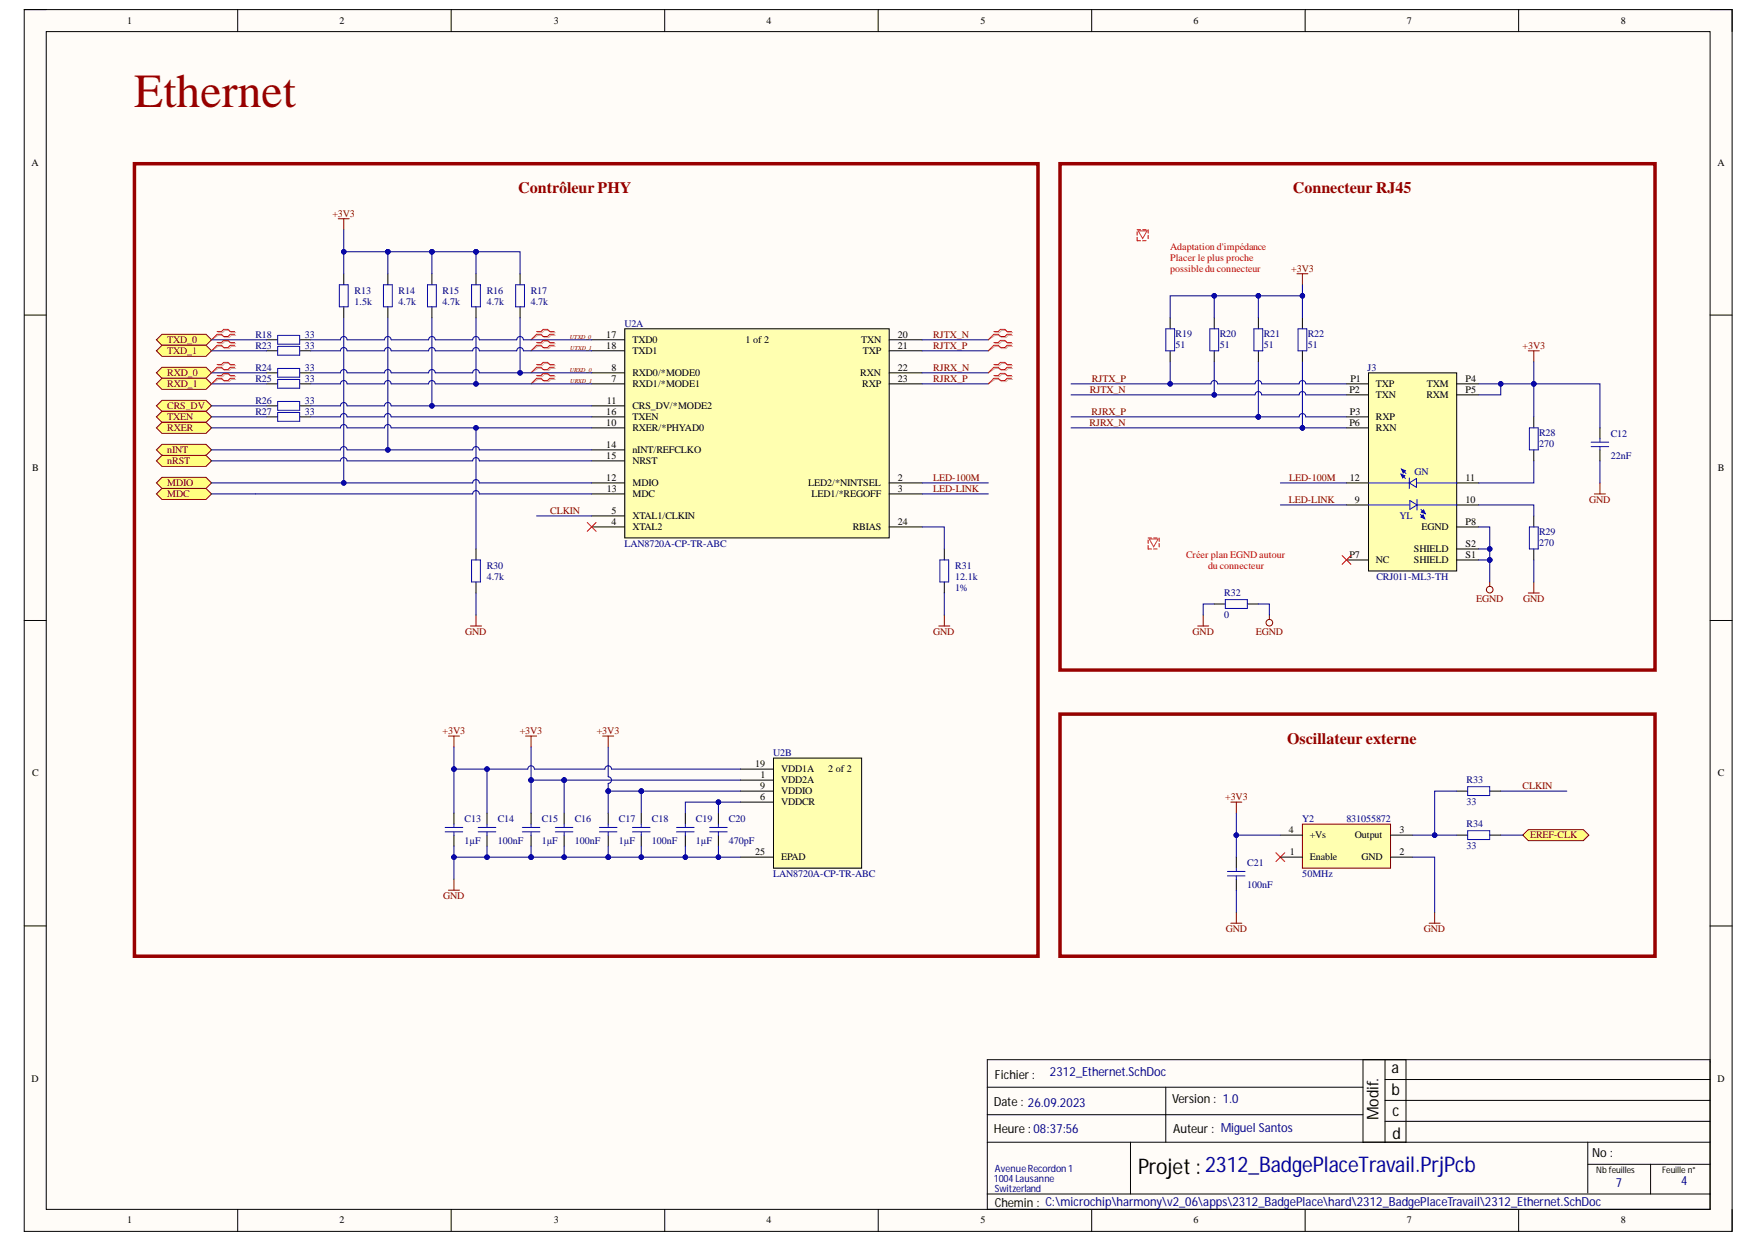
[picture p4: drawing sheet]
<svg xmlns="http://www.w3.org/2000/svg" width="297mm" height="210mm" viewBox="0 0 297 210" stroke-linecap="round" stroke-linejoin="round" font-family="sans-serif">
<defs><g id="words">
<text font-size="8" fill="#980000" x="22.7" y="18.1">Ethernet</text>
<text font-size="3.6" x="192.3" y="198.4">Projet : 2312_BadgePlaceTravail.PrjPcb</text>
<g font-size="2.7" fill="#980000">
<text x="87.6" y="32.6">Contrôleur PHY</text>
<text x="218.4" y="32.6">Connecteur RJ45</text>
<text x="217.5" y="125.7">Oscillateur externe</text>
</g>
<g font-size="2.7">
<text x="235.1" y="181.3">a</text>
<text x="235.1" y="185">b</text>
<text x="232.9" y="189.3" transform="rotate(-90 232.9 189.3)">Modif.</text>
<text x="235.3" y="188.6">c</text>
<text x="235.3" y="192.5">d</text>
</g>
<g font-size="2.1">
<text x="168.1" y="182.4">Fichier:</text>
<text x="167.9" y="186.9">Date : 26.09.2023</text>
<text x="167.9" y="191.5">Heure :08:37:56</text>
<text x="198" y="186.5">Version : 1.0</text>
<text x="198.2" y="191.5">Auteur : Miguel Santos</text>
<text x="269" y="195.6">No :</text>
<text x="168.1" y="204">Chemin : C:\microchip\harmony\v2_06\apps\2312_BadgePlace\hard\2312_BadgePlaceTravail\2312_Ethernet.SchDoc</text>
</g>
<g font-size="2.1" fill="#000080">
<text x="177.4" y="181.8">2312_Ethernet.SchDoc</text>
<text x="273" y="200.7">7</text>
<text x="284.1" y="200.2">4</text>
</g>
<g font-size="1.7">
<text x="21.5" y="4.1">1</text>
<text x="57.4" y="4.1">2</text>
<text x="93.6" y="4.1">3</text>
<text x="129.5" y="4.1">4</text>
<text x="165.6" y="4.1">5</text>
<text x="201.7" y="4.1">6</text>
<text x="237.7" y="4.1">7</text>
<text x="273.8" y="4.1">8</text>
<text x="5.3" y="28">A</text>
<text x="290.2" y="28">A</text>
<text x="102.4" y="57.1">17</text>
<text x="102.4" y="58.9">18</text>
<text x="106.8" y="58">TXD0</text>
<text x="106.8" y="59.8">TXD1</text>
<text x="126" y="58">1 of 2</text>
<text x="145.5" y="58">TXN</text>
<text x="145.8" y="59.8">TXP</text>
<text x="151.7" y="57.1">20</text>
<text x="151.7" y="58.9">21</text>
<text x="103.3" y="62.6">8</text>
<text x="103.3" y="64.5">7</text>
<text x="106.8" y="63.6">RXD0/*MODE0</text>
<text x="106.8" y="65.4">RXD1/*MODE1</text>
<text x="145.3" y="63.6">RXN</text>
<text x="145.7" y="65.4">RXP</text>
<text x="151.7" y="62.6">22</text>
<text x="151.7" y="64.5">23</text>
<text x="228.2" y="64.5">P1</text>
<text x="232.5" y="65.4">TXP</text>
<text x="241.1" y="65.4">TXM</text>
<text x="247.6" y="64.5">P4</text>
<text x="102.4" y="70.1">16</text>
<text x="102.4" y="71.9">10</text>
<text x="102.5" y="68.2">11</text>
<text x="106.8" y="71">TXEN</text>
<text x="106.8" y="69.1">CRS_DV/*MODE2</text>
<text x="228" y="66.4">P2</text>
<text x="228" y="71.9">P6</text>
<text x="228.1" y="70.1">P3</text>
<text x="232.5" y="67.3">TXN</text>
<text x="232.5" y="71">RXP</text>
<text x="241" y="67.3">RXM</text>
<text x="247.6" y="66.4">P5</text>
<text x="102.4" y="77.5">15</text>
<text x="102.4" y="75.7">14</text>
<text x="106.8" y="72.9">RXER/*PHYAD0</text>
<text x="106.8" y="76.6">nINT/REFCLKO</text>
<text x="232.5" y="72.9">RXN</text>
<text x="5.4" y="79.6">B</text>
<text x="102.4" y="81.2">12</text>
<text x="102.5" y="83.1">13</text>
<text x="106.8" y="78.4">NRST</text>
<text x="106.8" y="82.2">MDIO</text>
<text x="136.5" y="82.2">LED2/*NINTSEL</text>
<text x="151.7" y="83.1">3</text>
<text x="151.7" y="81.2">2</text>
<text x="228.1" y="81.2">12</text>
<text x="247.6" y="81.2">11</text>
<text x="290.3" y="79.6">B</text>
<text x="103.3" y="86.8">5</text>
<text x="103.3" y="88.7">4</text>
<text x="106.8" y="84">MDC</text>
<text x="106.8" y="87.7">XTAL1/CLKIN</text>
<text x="106.8" y="89.6">XTAL2</text>
<text x="137.1" y="84">LED1/*REGOFF</text>
<text x="144.1" y="89.6">RBIAS</text>
<text x="151.7" y="88.7">24</text>
<text x="228.9" y="84.9">9</text>
<text x="240.2" y="89.6">EGND</text>
<text x="247.6" y="88.7">P8</text>
<text x="247.6" y="84.9">10</text>
<text x="228" y="94.2">P7</text>
<text x="232.5" y="95.2">NC</text>
<text x="238.9" y="95.2">SHIELD</text>
<text x="238.9" y="93.3">SHIELD</text>
<text x="247.6" y="94.2">S1</text>
<text x="247.6" y="92.4">S2</text>
<text x="5.4" y="131.2">C</text>
<text x="127.6" y="129.6">19</text>
<text x="128.5" y="131.4">1</text>
<text x="132" y="130.5">VDD1A</text>
<text x="139.9" y="130.5">2 of 2</text>
<text x="290.3" y="131.2">C</text>
<text x="128.4" y="135.2">6</text>
<text x="128.4" y="133.3">9</text>
<text x="132" y="132.4">VDD2A</text>
<text x="132" y="136.1">VDDCR</text>
<text x="132" y="134.2">VDDIO</text>
<text x="217.8" y="140.7">4</text>
<text x="221.3" y="141.7">+Vs</text>
<text x="228.9" y="141.7">Output</text>
<text x="236.5" y="140.7">3</text>
<text x="127.6" y="144.5">25</text>
<text x="132" y="145.4">EPAD</text>
<text x="217.9" y="144.5">1</text>
<text x="221.3" y="145.4">Enable</text>
<text x="230" y="145.4">GND</text>
<text x="236.5" y="144.5">2</text>
<text x="5.3" y="182.8">D</text>
<text x="290.2" y="182.8">D</text>
<text x="21.5" y="206.8">1</text>
<text x="57.4" y="206.8">2</text>
<text x="93.6" y="206.8">3</text>
<text x="129.5" y="206.8">4</text>
<text x="165.6" y="206.8">5</text>
<text x="201.7" y="206.8">6</text>
<text x="237.7" y="206.8">7</text>
<text x="273.8" y="206.8">8</text>
</g>
<g font-size="1.7" fill="#800000">
<text x="56.2" y="36.6">+3V3</text>
<text x="218.2" y="45.9">+3V3</text>
<text x="28.3" y="58">TXD_0</text>
<text x="28.3" y="59.8">TXD_1</text>
<text x="157.7" y="57.1">RJTX_N</text>
<text x="157.7" y="58.9">RJTX_P</text>
<text x="257.3" y="58.9">+3V3</text>
<text x="28.3" y="63.6">RXD_0</text>
<text x="28.3" y="65.4">RXD_1</text>
<text x="157.7" y="62.6">RJRX_N</text>
<text x="157.7" y="64.5">RJRX_P</text>
<text x="184.5" y="64.5">RJTX_P</text>
<text x="28.3" y="69.1">CRS_DV</text>
<text x="28.3" y="71">TXEN</text>
<text x="184.1" y="71.9">RJRX_N</text>
<text x="184.2" y="66.4">RJTX_N</text>
<text x="184.4" y="70.1">RJRX_P</text>
<text x="28.3" y="76.6">nINT</text>
<text x="28.3" y="72.9">RXER</text>
<text x="28.3" y="82.2">MDIO</text>
<text x="28.3" y="78.4">nRST</text>
<text x="157.7" y="83.1">LED-LINK</text>
<text x="157.7" y="81.2">LED-100M</text>
<text x="217.8" y="81.2">LED-100M</text>
<text x="28.3" y="84">MDC</text>
<text x="93" y="86.8">CLKIN</text>
<text x="217.8" y="84.9">LED-LINK</text>
<text x="268.5" y="84.9">GND</text>
<text x="249.4" y="101.7">EGND</text>
<text x="257.3" y="101.7">GND</text>
<text x="78.6" y="107.3">GND</text>
<text x="157.7" y="107.3">GND</text>
<text x="201.5" y="107.3">GND</text>
<text x="212.2" y="107.3">EGND</text>
<text x="74.8" y="124">+3V3</text>
<text x="87.8" y="124">+3V3</text>
<text x="100.8" y="124">+3V3</text>
<text x="207" y="135.2">+3V3</text>
<text x="257.3" y="133.3">CLKIN</text>
<text x="258.5" y="141.7">EREF-CLK</text>
<text x="74.9" y="151.9">GND</text>
<text x="207.1" y="157.5">GND</text>
<text x="240.6" y="157.5">GND</text>
</g>
<g font-size="1.7" fill="#f00">
<text x="197.7" y="42.2">Adaptation d'impédance</text>
<text x="197.7" y="44">Placer le plus proche</text>
<text x="197.7" y="45.9">possibledu connecteur</text>
<text x="200.4" y="94.2">Créer plan EGND autour</text>
<text x="204.1" y="96.1">du connecteur</text>
</g>
<g font-size="1.7" fill="#000080">
<text x="59.9" y="51.5">1.5k</text>
<text x="59.9" y="49.6">R13</text>
<text x="67.3" y="51.5">4.7k</text>
<text x="67.3" y="49.6">R14</text>
<text x="74.8" y="51.5">4.7k</text>
<text x="74.8" y="49.6">R15</text>
<text x="82.2" y="51.5">4.7k</text>
<text x="82.2" y="49.6">R16</text>
<text x="89.7" y="51.5">4.7k</text>
<text x="89.7" y="49.6">R17</text>
<text x="43.1" y="58.9">R23</text>
<text x="43.1" y="57.1">R18</text>
<text x="51.5" y="58.9">33</text>
<text x="51.5" y="57.1">33</text>
<text x="105.5" y="55.2">U2A</text>
<text x="198.6" y="58.7">51</text>
<text x="198.6" y="56.9">R19</text>
<text x="206.1" y="58.7">51</text>
<text x="206.1" y="56.9">R20</text>
<text x="213.5" y="58.7">51</text>
<text x="213.5" y="56.9">R21</text>
<text x="221" y="58.7">51</text>
<text x="221" y="56.9">R22</text>
<text x="43.1" y="62.6">R24</text>
<text x="43.1" y="64.5">R25</text>
<text x="51.5" y="62.6">33</text>
<text x="51.5" y="64.5">33</text>
<text x="231" y="62.6">J3</text>
<text x="43.1" y="68.2">R26</text>
<text x="43.1" y="70.1">R27</text>
<text x="51.5" y="68.2">33</text>
<text x="51.5" y="70.1">33</text>
<text x="260.1" y="75.5">270</text>
<text x="260.1" y="73.6">R28</text>
<text x="272.2" y="77.5">22nF</text>
<text x="272.2" y="73.8">C12</text>
<text x="239" y="80.3">GN</text>
<text x="236.5" y="87.7">YL</text>
<text x="105.5" y="92.4">LAN8720A-CP-TR-ABC</text>
<text x="260.1" y="92.2">270</text>
<text x="260.1" y="90.4">R29</text>
<text x="82.2" y="98">4.7k</text>
<text x="82.2" y="96.1">R30</text>
<text x="161.4" y="98">12.1k</text>
<text x="161.4" y="96.1">R31</text>
<text x="161.4" y="99.8">1%</text>
<text x="206.8" y="100.8">R32</text>
<text x="232.6" y="98">CRJ011-ML3-TH</text>
<text x="206.8" y="104.5">0</text>
<text x="130.6" y="127.7">U2B</text>
<text x="247.8" y="136.1">33</text>
<text x="247.8" y="132.4">R33</text>
<text x="78.5" y="142.6">1µF</text>
<text x="78.5" y="138.9">C13</text>
<text x="84.1" y="142.6">100nF</text>
<text x="84.1" y="138.9">C14</text>
<text x="91.5" y="142.6">1µF</text>
<text x="91.5" y="138.9">C15</text>
<text x="97.1" y="142.6">100nF</text>
<text x="97.1" y="138.9">C16</text>
<text x="104.6" y="142.6">1µF</text>
<text x="104.6" y="138.9">C17</text>
<text x="110.1" y="142.6">100nF</text>
<text x="110.1" y="138.9">C18</text>
<text x="117.6" y="142.6">1µF</text>
<text x="117.6" y="138.9">C19</text>
<text x="123.2" y="142.6">470pF</text>
<text x="123.2" y="138.9">C20</text>
<text x="220" y="138.9">Y2</text>
<text x="227.5" y="138.9">831055872</text>
<text x="247.8" y="143.5">33</text>
<text x="247.8" y="139.8">R34</text>
<text x="130.6" y="148.2">LAN8720A-CP-TR-ABC</text>
<text x="210.7" y="146.3">C21</text>
<text x="220" y="148.2">50MHz</text>
<text x="210.7" y="150">100nF</text>
<text x="167.9" y="199.8">1004Lausanne</text>
<text x="168.1" y="198.1">AvenueRecordon 1</text>
<text x="168.1" y="201.5">Switzerland</text>
</g>
<g font-size="1.5">
<text x="269.7" y="198.2">Nb feuilles</text>
<text x="280.9" y="198.2">Feuille n°</text>
</g>
<g font-size="1" fill="#800000">
<text x="96.3" y="57.2">UTXD_0</text>
<text x="96.4" y="59.1">UTXD_1</text>
<text x="96.3" y="62.8">URXD_0</text>
<text x="96.4" y="64.7">URXD_1</text>
</g>
</g></defs>
<path d="M4.1 1.6h288.6v206.5h-288.6z" fill-rule="evenodd" fill="#fffcf8"/>
<path d="M4.1 1.6h288.6v206.5h-288.6z" fill="none" stroke="#000" stroke-width=".17"/>
<path d="M7.8 5.3h281.1v199.1h-281.1z" fill-rule="evenodd" fill="#fffcf8"/>
<g fill="none" stroke="#000" stroke-width=".17">
<path d="M4.1 1.6h3.7M7.8 5.3h281.1v199.1h-281.1zM40.2 1.6v3.7M76.2 1.6v3.7M112.3 1.6v3.7M148.4 1.6v3.7M184.5 1.6v3.7M220.5 1.6v3.7M256.6 1.6v3.7M288.9 1.6h3.8v3.7M4.1 53.2h3.7M288.9 53.3h3.8"/>
<path d="M4.1 104.9h3.7M288.9 104.9h3.8M4.1 156.5h3.7M288.9 156.5h3.8M40.2 204.4v3.7M76.2 204.4v3.7M112.3 204.4v3.7M148.4 204.4v3.7M184.5 204.4v3.7M220.5 204.4v3.7M256.6 204.4v3.7M292.7 204.4v3.7"/>
</g>
<g fill="#fff">
<path d="M194 90.9h1.9v1.9h-1.9z" fill-rule="evenodd"/>
<path d="M192.1 38.8h1.9v1.9h-1.9z" fill-rule="evenodd"/>
</g>
<g fill="none" stroke="#000" stroke-width=".17">
<path d="M166.8 179.1h122.1v25.3h-122.1zM230.3 179.1v13.9M234 179.1v13.9M237.6 179.1v13.9M166.8 193h122.1M166.8 183.7h63.5M166.8 188.4h63.5M191 193v8.8M197 183.7v9.3M234 182.4h54.9M234 186h54.9M234 189.5h54.9"/>
<path d="M268.3 193v8.6M268.3 196.8h20.6M278.9 196.8v5M166.8 201.8h122.1"/>
</g>
<path d="M105.6 55.6h44.6v35.3h-44.6z" fill-rule="evenodd" fill="#ffffb0"/>
<g fill="none" stroke="#000" stroke-width=".17">
<path d="M100 57.4h5.6M100 59.3h5.6M105.6 55.6h44.6v35.3h-44.6zM150.2 57.4h5.6M150.2 59.3h5.6M100 77.9h5.6M100 70.5h5.6M100 68.6h5.6M100 72.3h5.6M100 63h5.6M100 64.9h5.6M100 76h5.6"/>
<path d="M150.2 63h5.6M150.2 64.9h5.6M100 83.5h5.6M100 89.1h5.6M100 87.2h5.6M100 81.6h5.6M150.2 83.5h5.6M150.2 89.1h5.6M150.2 81.6h5.6"/>
</g>
<path d="M130.7 128.1h14.9v18.6h-14.9z" fill-rule="evenodd" fill="#ffffb0"/>
<path d="M125.1 130h5.6M125.1 131.8h5.6M125.1 135.6h5.6M125.1 133.7h5.6M130.7 128.1h14.9v18.6h-14.9zM125.1 144.9h5.6" fill="none" stroke="#000" stroke-width=".17"/>
<path d="M231.2 63h14.9v33.5h-14.9z" fill-rule="evenodd" fill="#ffffb0"/>
<path d="M231.2 63h14.9v33.5h-14.9z" fill="none" stroke="#000" stroke-width=".17"/>
<path d="M236.8 79.3l.8 .7M231.2 81.6h6.9M236.7 80.1l.8 .8M238.1 81.6l1.2-.7v1.5zM238.1 80.8v1.8M238.2 84.6l1.2 .7-1.2 .8zM239.4 84.4v1.8M240 86.9l.7 .8M240.1 86.1l.7 .7" fill="none" stroke="#00f" stroke-width=".17"/>
<path d="M240.2 86.5l.3-.3 .3 .6z" fill="#00f"/>
<path d="M240.2 86.5l.3-.3 .3 .6z" fill="none" stroke="#00f" stroke-width=".17"/>
<path d="M240.1 87.4l.3-.4 .3 .7z" fill="#00f"/>
<path d="M240.1 87.4l.3-.4 .3 .7z" fill="none" stroke="#00f" stroke-width=".17"/>
<path d="M236.7 80.1l.7 .3-.4 .4z" fill="#00f"/>
<path d="M236.7 80.1l.7 .3-.4 .4z" fill="none" stroke="#00f" stroke-width=".17"/>
<path d="M236.8 79.3l.7 .3-.4 .3z" fill="#00f"/>
<path d="M236.8 79.3l.7 .3-.4 .3zM231.2 85.3h6.9M239.4 85.3h6.7M239.4 81.6h6.7" fill="none" stroke="#00f" stroke-width=".17"/>
<g fill="none" stroke="#000" stroke-width=".17">
<path d="M227.5 64.9h3.7M227.5 66.7h3.7M227.5 70.5h3.7M227.5 72.3h3.7M246.1 64.9h3.7M246.1 66.7h3.7M227.5 94.6h3.7M227.5 85.3h3.7M227.5 81.6h3.7M246.1 94.6h3.7M246.1 89.1h3.7M246.1 85.3h3.7"/>
<path d="M246.1 81.6h3.7M246.1 92.8h3.7"/>
</g>
<g fill="none" stroke="#800000" stroke-width=".17">
<path d="M219.1 46.3h1.9M220.1 46.3v1.8M258.2 59.3h1.9M259.2 59.3v1.9M251.7 98.4v.7M259.2 98.4v1.8M158.6 105.8h1.9M159.6 103.9v1.9M258.2 100.2h1.9"/>
<circle cx="251.7" cy="99.7" r=".56"/>
</g>
<path d="M167.9 61.6h.8l.3-.4h.8l.4 .4h.7M167.9 63.5h.8l.3-.4h.8l.4 .4h.7M170.9 62.1h-.7l-.4 .4h-.8l-.3-.4h-.8l-.9 .9M170.9 63.9h-.7l-.4 .4h-.8l-.3-.4h-.8l-.9 1M226.8 93.9l1.5 1.5M228.3 93.9l-1.5 1.5" fill="none" stroke="#f00" stroke-width=".17"/>
<path d="M168.1 61.8h.8l.3-.4h.8l.3 .4h.8M168.1 63.7h.8l.3-.4h.8l.3 .4h.8M171.1 62.3h-.8l-.3 .3h-.8l-.3-.3h-.8l-1.1 .7M171.1 64.1h-.8l-.3 .4h-.8l-.3-.4h-.8l-1.1 .8" fill="none" stroke="#d0a19e" stroke-width=".17"/>
<path d="M26.4 63l1-.9h7.4l.9 .9-.9 .9h-7.4z" fill-rule="evenodd" fill="#ffff80"/>
<path d="M26.4 63l1-.9h7.4l.9 .9-.9 .9h-7.4z" fill="none" stroke="#800000" stroke-width=".17"/>
<path d="M27.4 63.9h7.4l.9 1-.9 .9h-7.4l-1-.9z" fill-rule="evenodd" fill="#ffff80"/>
<path d="M27.4 63.9h7.4l.9 1-.9 .9h-7.4l-1-.9z" fill="none" stroke="#800000" stroke-width=".17"/>
<path d="M26.4 68.6l1-.9h7.4l.9 .9-.9 .9h-7.4z" fill-rule="evenodd" fill="#ffff80"/>
<path d="M26.4 68.6l1-.9h7.4l.9 .9-.9 .9h-7.4z" fill="none" stroke="#800000" stroke-width=".17"/>
<path d="M26.4 76l1-.9h7.4l.9 .9-.9 1h-7.4z" fill-rule="evenodd" fill="#ffff80"/>
<path d="M26.4 76l1-.9h7.4l.9 .9-.9 1h-7.4z" fill="none" stroke="#800000" stroke-width=".17"/>
<path d="M27.4 80.7h7.4l.9 .9-.9 .9h-7.4l-1-.9z" fill-rule="evenodd" fill="#ffff80"/>
<path d="M27.4 80.7h7.4l.9 .9-.9 .9h-7.4l-1-.9z" fill="none" stroke="#800000" stroke-width=".17"/>
<path d="M26.4 83.5l1-1h7.4l.9 1-.9 .9h-7.4z" fill-rule="evenodd" fill="#ffff80"/>
<path d="M26.4 83.5l1-1h7.4l.9 1-.9 .9h-7.4z" fill="none" stroke="#800000" stroke-width=".17"/>
<path d="M26.4 70.5l1-1h7.4l.9 1-.9 .9h-7.4z" fill-rule="evenodd" fill="#ffff80"/>
<path d="M26.4 70.5l1-1h7.4l.9 1-.9 .9h-7.4z" fill="none" stroke="#800000" stroke-width=".17"/>
<path d="M26.4 57.4l1-.9h7.4l.9 .9-.9 1h-7.4z" fill-rule="evenodd" fill="#ffff80"/>
<path d="M26.4 57.4l1-.9h7.4l.9 .9-.9 1h-7.4z" fill="none" stroke="#800000" stroke-width=".17"/>
<path d="M26.4 59.3l1-.9h7.4l.9 .9-.9 .9h-7.4z" fill-rule="evenodd" fill="#ffff80"/>
<path d="M26.4 59.3l1-.9h7.4l.9 .9-.9 .9h-7.4z" fill="none" stroke="#800000" stroke-width=".17"/>
<path d="M26.4 77.9l1-.9h7.4l.9 .9-.9 .9h-7.4z" fill-rule="evenodd" fill="#ffff80"/>
<path d="M26.4 77.9l1-.9h7.4l.9 .9-.9 .9h-7.4z" fill="none" stroke="#800000" stroke-width=".17"/>
<path d="M26.4 72.3l1-.9h7.4l.9 .9-.9 .9h-7.4z" fill-rule="evenodd" fill="#ffff80"/>
<g fill="none" stroke="#800000" stroke-width=".17">
<path d="M57.2 37h1.8M58.1 37v1.8M26.4 72.3l1-.9h7.4l.9 .9-.9 .9h-7.4zM79.5 105.8h1.9M80.4 103.9v1.9M202.4 105.8h1.8M203.3 103.9v1.9M214.5 103.9v.8M75.8 124.4h1.8M76.7 124.4v1.9M75.8 150.4h1.8M76.7 148.6v1.8"/>
<circle cx="214.5" cy="105.2" r=".56"/>
</g>
<g fill="none" stroke="#000" stroke-width=".17">
<path d="M45 59.3h1.9M45 57.4h1.9M50.6 59.3h1.9M50.6 57.4h1.9M58.1 46.3v1.8M58.1 51.9v1.8M65.5 46.3v1.8M65.5 51.9v1.8M73 46.3v1.8M73 51.9v1.8M80.4 46.3v1.8M80.4 51.9v1.8"/>
<path d="M87.9 46.3v1.8M87.9 51.9v1.8M197.7 53.7v1.9M197.7 59.3v1.9M205.2 53.7v1.9M205.2 59.3v1.9M212.6 53.7v1.9M212.6 59.3v1.9M220.1 53.7v1.9M220.1 59.3v1.9M45 63h1.9M50.6 63h1.9"/>
<path d="M259.2 70.5v1.8M259.2 76v1.9M270.3 72.3v1.9M270.3 76v1.9M80.4 92.8v1.8M80.4 98.4v1.8M159.6 92.8v1.8M159.6 98.4v1.8M259.2 87.2v1.9M259.2 92.8v1.8M205.2 102.1h1.8M210.8 102.1h1.8"/>
<path d="M76.7 137.4v1.9M82.3 137.4v1.9M89.7 137.4v1.9M95.3 137.4v1.9M102.8 137.4v1.9M108.3 137.4v1.9M115.8 137.4v1.9M121.4 137.4v1.9M76.7 141.1v1.9M82.3 141.1v1.9M89.7 141.1v1.9M95.3 141.1v1.9"/>
<path d="M102.8 141.1v1.9M108.3 141.1v1.9M115.8 141.1v1.9M121.4 141.1v1.9"/>
</g>
<g fill="none" stroke="#00f" stroke-width=".17">
<path d="M46.9 56.7h3.7v1.5h-3.7zM46.9 58.5h3.7v1.5h-3.7zM57.3 48.1h1.5v3.8h-1.5zM64.8 48.1h1.5v3.8h-1.5zM72.2 48.1h1.5v3.8h-1.5zM79.7 48.1h1.5v3.8h-1.5zM87.1 48.1h1.5v3.8h-1.5zM197 55.6h1.5v3.7h-1.5zM204.4 55.6h1.5v3.7h-1.5zM211.9 55.6h1.5v3.7h-1.5zM219.3 55.6h1.5v3.7h-1.5zM46.9 62.3h3.7v1.5h-3.7z"/>
<path d="M258.4 72.3h1.5v3.7h-1.5zM268.8 74.7h3M268.8 75.5h3M270.3 74.2v.5M270.3 75.5v.5M79.7 94.6h1.5v3.8h-1.5zM158.8 94.6h1.5v3.8h-1.5zM258.4 89.1h1.5v3.7h-1.5zM207 101.3h3.8v1.5h-3.8zM75.2 139.8h3M76.7 139.3v.5M80.8 139.8h3"/>
<path d="M82.3 139.3v.5M88.2 139.8h3M89.7 139.3v.5M93.8 139.8h3M95.3 139.3v.5M101.3 139.8h3M102.8 139.3v.5M106.9 139.8h2.9M108.3 139.3v.5M114.3 139.8h3M115.8 139.3v.5M119.9 139.8h3"/>
<path d="M121.4 139.3v.5M75.2 140.6h3M76.7 140.6v.5M80.8 140.6h3M82.3 140.6v.5M88.2 140.6h3M89.7 140.6v.5M93.8 140.6h3M95.3 140.6v.5M101.3 140.6h3M102.8 140.6v.5M106.9 140.6h2.9"/>
<path d="M108.3 140.6v.5M114.3 140.6h3M115.8 140.6v.5M119.9 140.6h3M121.4 140.6v.5"/>
</g>
<path d="M194 91.3v.5M194 92.2v.6h.6M194 90.9h.6M194.9 90.9h.6M194.9 92.8h.6M195.9 90.9v.6M195.9 91.8v.6M215.6 144.1l1.5 1.5M217.1 144.1l-1.5 1.5" fill="none" stroke="#f00" stroke-width=".17"/>
<path d="M194.2 91.1h1.5l-.8 1.3z" fill="none" stroke="#f33" stroke-width=".17"/>
<path d="M220.1 139.3h14.8v7.4h-14.8z" fill-rule="evenodd" fill="#ffffb0"/>
<path d="M208 135.6h1.8M208.9 135.6v1.8M220.1 139.3h14.8v7.4h-14.8zM208 156h1.8M208.9 154.2v1.8M241.5 156h1.8M242.4 154.2v1.8" fill="none" stroke="#800000" stroke-width=".17"/>
<path d="M208.9 144.9v1.8M208.9 148.6v1.8M216.3 144.9h3.8M216.3 141.1h3.8M234.9 144.9h3.8M234.9 141.1h3.8M246.1 141.1h1.9M251.7 141.1h1.9" fill="none" stroke="#000" stroke-width=".17"/>
<path d="M207.4 147.3h3M207.4 148h3M208.9 146.7v.6M208.9 148v.6M248 140.4h3.7v1.5h-3.7z" fill="none" stroke="#00f" stroke-width=".17"/>
<path d="M257.3 141.1l.9-.9h9.3l1 .9-1 1h-9.3z" fill-rule="evenodd" fill="#ffff80"/>
<path d="M269.4 83.5h1.9M270.3 81.6v1.9M88.8 124.4h1.9M89.7 124.4v1.9M101.8 124.4h1.9M102.8 124.4v1.9M257.3 141.1l.9-.9h9.3l1 .9-1 1h-9.3z" fill="none" stroke="#800000" stroke-width=".17"/>
<path d="M45 68.6h1.9M45 70.5h1.9M45 64.9h1.9M50.6 68.6h1.9M50.6 70.5h1.9M50.6 64.9h1.9M246.1 133.7h1.9M251.7 133.7h1.9" fill="none" stroke="#000" stroke-width=".17"/>
<path d="M46.9 64.1h3.7v1.5h-3.7zM46.9 67.8h3.7v1.5h-3.7zM46.9 69.7h3.7v1.5h-3.7zM248 133h3.7v1.5h-3.7z" fill="none" stroke="#00f" stroke-width=".17"/>
<g fill="none" stroke="#d0a19e" stroke-width=".17">
<path d="M36.9 56.2h.7l.4-.4h.7l.4 .4h.7M36.9 58.1h.7l.4-.4h.7l.4 .4h.7M39.8 56.7h-.7l-.4 .4h-.7l-.4-.4h-.7l-1.2 .7M39.8 58.5h-.7l-.4 .4h-.7l-.4-.4h-.7l-1.2 .8M90.9 56.2h.7l.4-.4h.7l.4 .4h.7M90.9 58.1h.7l.4-.4h.7l.4 .4h.7M93.8 56.7h-.7l-.4 .4h-.7l-.4-.4h-.7l-1.2 .7M93.8 58.5h-.7l-.4 .4h-.7l-.4-.4h-.7l-1.2 .8M168.1 56.2h.8l.3-.4h.8l.3 .4h.8M168.1 58.1h.8l.3-.4h.8l.3 .4h.8M171.1 56.7h-.8l-.3 .4h-.8l-.3-.4h-.8l-1.1 .7M171.1 58.5h-.8l-.3 .4h-.8l-.3-.4h-.8l-1.1 .8"/>
<path d="M36.9 61.8h.7l.4-.4h.7l.4 .4h.7M36.9 63.7h.7l.4-.4h.7l.4 .4h.7M39.8 62.3h-.7l-.4 .3h-.7l-.4-.3h-.7l-1.2 .7M39.8 64.1h-.7l-.4 .4h-.7l-.4-.4h-.7l-1.2 .8M90.9 61.8h.7l.4-.4h.7l.4 .4h.7M90.9 63.7h.7l.4-.4h.7l.4 .4h.7M93.8 62.3h-.7l-.4 .3h-.7l-.4-.3h-.7l-1.2 .7M93.8 64.1h-.7l-.4 .4h-.7l-.4-.4h-.7l-1.2 .8"/>
</g>
<g fill="none" stroke="#f00" stroke-width=".17">
<path d="M192.1 39.2v.6M192.1 38.8h.6M193.1 38.8h.5M194 38.8v.6M194 39.8v.5M36.7 56h.7l.4-.3h.7l.4 .3h.7M36.7 57.9h.7l.4-.4h.7l.4 .4h.7M39.6 56.5h-.7l-.4 .4h-.7l-.4-.4h-.7l-1 .9M39.6 58.4h-.7l-.4 .3h-.7l-.4-.3h-.7l-1 .9M90.7 56h.7l.4-.3h.7l.4 .3h.7M90.7 57.9h.7l.4-.4h.7l.4 .4h.7M93.6 56.5h-.7l-.4 .4h-.7l-.4-.4h-.7l-1 .9"/>
<path d="M93.6 58.4h-.7l-.4 .3h-.7l-.4-.3h-.7l-1 .9M167.9 56h.8l.3-.3h.8l.4 .3h.7M167.9 57.9h.8l.3-.4h.8l.4 .4h.7M170.9 56.5h-.7l-.4 .4h-.8l-.3-.4h-.8l-.9 .9M170.9 58.4h-.7l-.4 .3h-.8l-.3-.3h-.8l-.9 .9M192.1 40.1v.6h.6M193.1 40.7h.5M36.7 61.6h.7l.4-.4h.7l.4 .4h.7M36.7 63.5h.7l.4-.4h.7l.4 .4h.7M39.6 62.1h-.7l-.4 .4h-.7l-.4-.4h-.7l-1 .9M39.6 63.9h-.7l-.4 .4h-.7l-.4-.4h-.7l-1 1M90.7 61.6h.7l.4-.4h.7l.4 .4h.7"/>
<path d="M90.7 63.5h.7l.4-.4h.7l.4 .4h.7M93.6 62.1h-.7l-.4 .4h-.7l-.4-.4h-.7l-1 .9M93.6 63.9h-.7l-.4 .4h-.7l-.4-.4h-.7l-1 1M99.2 88.3l1.5 1.5M100.7 88.3l-1.5 1.5"/>
</g>
<path d="M192.3 39h1.5l-.7 1.3z" fill="none" stroke="#f33" stroke-width=".17"/>
<path d="M22.7 27.7h152.7v133.9h-152.7zM179.1 27.7h100.5v85.5h-100.5zM179.1 120.7h100.5v40.9h-100.5z" fill="none" stroke="#980000" stroke-width=".59"/>
<path d="M249.8 92.8h1.9" fill="none" stroke="#000080" stroke-width=".17"/>
<circle cx="251.7" cy="92.8" r=".37" fill="#000080"/>
<g fill="none" stroke="#000080" stroke-width=".17">
<path d="M249.8 94.6h1.9"/>
<circle cx="251.7" cy="92.8" r=".37"/>
</g>
<circle cx="251.7" cy="94.6" r=".37" fill="#000080"/>
<g fill="none" stroke="#000080" stroke-width=".17">
<path d="M197.7 61.2v3.7M259.2 77.9v3.7h-9.4M249.8 85.3h9.4v1.9"/>
<circle cx="251.7" cy="94.6" r=".37"/>
</g>
<circle cx="197.7" cy="64.9" r=".37" fill="#000080"/>
<g fill="none" stroke="#000080" stroke-width=".17">
<path d="M220.1 61.2v11.1"/>
<circle cx="197.7" cy="64.9" r=".37"/>
</g>
<circle cx="220.1" cy="72.3" r=".37" fill="#000080"/>
<g fill="none" stroke="#000080" stroke-width=".17">
<path d="M251.7 94.6v3.8M80.4 100.2v3.7M205.2 102.1h-1.9v1.8M212.6 102.1h1.9v1.8"/>
<circle cx="220.1" cy="72.3" r=".37"/>
</g>
<circle cx="251.7" cy="94.6" r=".37" fill="#000080"/>
<g fill="none" stroke="#000080" stroke-width=".17">
<path d="M121.4 143v1.9"/>
<circle cx="251.7" cy="94.6" r=".37"/>
</g>
<circle cx="121.4" cy="144.9" r=".37" fill="#000080"/>
<g fill="none" stroke="#000080" stroke-width=".17">
<path d="M121.4 135.6v1.8"/>
<circle cx="121.4" cy="144.9" r=".37"/>
</g>
<circle cx="121.4" cy="135.6" r=".37" fill="#000080"/>
<g fill="none" stroke="#000080" stroke-width=".17">
<path d="M115.8 143v1.9"/>
<circle cx="121.4" cy="135.6" r=".37"/>
</g>
<circle cx="115.8" cy="144.9" r=".37" fill="#000080"/>
<g fill="none" stroke="#000080" stroke-width=".17">
<path d="M108.3 143v1.9"/>
<circle cx="115.8" cy="144.9" r=".37"/>
</g>
<circle cx="108.4" cy="144.9" r=".37" fill="#000080"/>
<g fill="none" stroke="#000080" stroke-width=".17">
<path d="M108.3 133.7v3.7"/>
<circle cx="108.4" cy="144.9" r=".37"/>
</g>
<circle cx="108.4" cy="133.7" r=".37" fill="#000080"/>
<g fill="none" stroke="#000080" stroke-width=".17">
<path d="M108.3 133.7h16.8"/>
<circle cx="108.4" cy="133.7" r=".37"/>
</g>
<circle cx="108.4" cy="133.7" r=".37" fill="#000080"/>
<g fill="none" stroke="#000080" stroke-width=".17">
<path d="M102.8 143v1.9"/>
<circle cx="108.4" cy="133.7" r=".37"/>
</g>
<circle cx="102.8" cy="144.9" r=".37" fill="#000080"/>
<g fill="none" stroke="#000080" stroke-width=".17">
<path d="M102.8 133.7v3.7"/>
<circle cx="102.8" cy="144.9" r=".37"/>
</g>
<circle cx="102.8" cy="133.7" r=".37" fill="#000080"/>
<g fill="none" stroke="#000080" stroke-width=".17">
<path d="M95.3 143v1.9"/>
<circle cx="102.8" cy="133.7" r=".37"/>
</g>
<circle cx="95.3" cy="144.9" r=".37" fill="#000080"/>
<g fill="none" stroke="#000080" stroke-width=".17">
<path d="M95.3 131.8v5.6"/>
<circle cx="95.3" cy="144.9" r=".37"/>
</g>
<circle cx="95.3" cy="131.8" r=".37" fill="#000080"/>
<g fill="none" stroke="#000080" stroke-width=".17">
<path d="M89.7 143v1.9"/>
<circle cx="95.3" cy="131.8" r=".37"/>
</g>
<circle cx="89.7" cy="144.9" r=".37" fill="#000080"/>
<g fill="none" stroke="#000080" stroke-width=".17">
<path d="M89.7 131.8v5.6"/>
<circle cx="89.7" cy="144.9" r=".37"/>
</g>
<circle cx="89.7" cy="131.8" r=".37" fill="#000080"/>
<g fill="none" stroke="#000080" stroke-width=".17">
<path d="M82.3 143v1.9"/>
<circle cx="89.7" cy="131.8" r=".37"/>
</g>
<circle cx="82.3" cy="144.9" r=".37" fill="#000080"/>
<g fill="none" stroke="#000080" stroke-width=".17">
<path d="M82.3 130v7.4"/>
<circle cx="82.3" cy="144.9" r=".37"/>
</g>
<circle cx="82.3" cy="130" r=".37" fill="#000080"/>
<g fill="none" stroke="#000080" stroke-width=".17">
<path d="M76.7 143v1.9"/>
<circle cx="82.3" cy="130" r=".37"/>
</g>
<circle cx="76.7" cy="144.9" r=".37" fill="#000080"/>
<g fill="none" stroke="#000080" stroke-width=".17">
<path d="M76.7 130v7.4"/>
<circle cx="76.7" cy="144.9" r=".37"/>
</g>
<circle cx="76.7" cy="130" r=".37" fill="#000080"/>
<g fill="none" stroke="#000080" stroke-width=".17">
<path d="M89.7 131.8h5.6"/>
<circle cx="76.7" cy="130" r=".37"/>
</g>
<circle cx="95.3" cy="131.8" r=".37" fill="#000080"/>
<circle cx="95.3" cy="131.8" r=".37" fill="none" stroke="#000080" stroke-width=".17"/>
<circle cx="89.7" cy="131.8" r=".37" fill="#000080"/>
<g fill="none" stroke="#000080" stroke-width=".17">
<path d="M159.6 100.2v3.7M246.1 133.7h-3.7v7.4h-3.7M208.9 150.4v3.8M238.7 144.9h3.7v9.3"/>
<circle cx="89.7" cy="131.8" r=".37"/>
</g>
<circle cx="242.4" cy="141.1" r=".38" fill="#000080"/>
<g fill="none" stroke="#000080" stroke-width=".17">
<path d="M242.4 141.1h3.7"/>
<circle cx="242.4" cy="141.1" r=".38"/>
</g>
<circle cx="242.4" cy="141.1" r=".38" fill="#000080"/>
<g fill="none" stroke="#000080" stroke-width=".17">
<path d="M95.3 131.8h29.8M253.6 141.1h3.7"/>
<circle cx="242.4" cy="141.1" r=".38"/>
</g>
<circle cx="95.3" cy="131.8" r=".37" fill="#000080"/>
<g fill="none" stroke="#000080" stroke-width=".17">
<path d="M208.9 137.4v3.7M253.6 133.7h11.1"/>
<circle cx="95.3" cy="131.8" r=".37"/>
</g>
<circle cx="208.9" cy="141.1" r=".38" fill="#000080"/>
<g fill="none" stroke="#000080" stroke-width=".17">
<path d="M216.3 141.1h-7.4v3.8"/>
<circle cx="208.9" cy="141.1" r=".38"/>
</g>
<circle cx="208.9" cy="141.1" r=".38" fill="#000080"/>
<g fill="none" stroke="#000080" stroke-width=".17">
<path d="M102.8 133.7h5.5"/>
<circle cx="208.9" cy="141.1" r=".38"/>
</g>
<circle cx="108.4" cy="133.7" r=".37" fill="#000080"/>
<circle cx="108.4" cy="133.7" r=".37" fill="none" stroke="#000080" stroke-width=".17"/>
<circle cx="102.8" cy="133.7" r=".37" fill="#000080"/>
<g fill="none" stroke="#000080" stroke-width=".17">
<path d="M102.8 126.3v5a.56 .56 0 0 1 .5 .5 .56 .56 0 0 1-.5 .6v1.3"/>
<circle cx="102.8" cy="133.7" r=".37"/>
</g>
<circle cx="102.8" cy="133.7" r=".37" fill="#000080"/>
<g fill="none" stroke="#000080" stroke-width=".17">
<path d="M89.7 126.3v5.5"/>
<circle cx="102.8" cy="133.7" r=".37"/>
</g>
<circle cx="89.7" cy="131.8" r=".37" fill="#000080"/>
<g fill="none" stroke="#000080" stroke-width=".17">
<path d="M212.6 61.2v9.3M270.3 77.9v3.7M259.2 94.6v3.8"/>
<circle cx="89.7" cy="131.8" r=".37"/>
</g>
<circle cx="212.6" cy="70.5" r=".37" fill="#000080"/>
<g fill="none" stroke="#000080" stroke-width=".17">
<path d="M212.6 50v3.7"/>
<circle cx="212.6" cy="70.5" r=".37"/>
</g>
<circle cx="212.6" cy="50" r=".38" fill="#000080"/>
<g fill="none" stroke="#000080" stroke-width=".17">
<path d="M205.2 61.2v5.5"/>
<circle cx="212.6" cy="50" r=".38"/>
</g>
<circle cx="205.2" cy="66.7" r=".37" fill="#000080"/>
<g fill="none" stroke="#000080" stroke-width=".17">
<path d="M205.2 50v3.7"/>
<circle cx="205.2" cy="66.7" r=".37"/>
</g>
<circle cx="205.2" cy="50" r=".37" fill="#000080"/>
<g fill="none" stroke="#000080" stroke-width=".17">
<path d="M249.8 64.9h3.8"/>
<circle cx="205.2" cy="50" r=".37"/>
</g>
<circle cx="253.6" cy="64.9" r=".37" fill="#000080"/>
<g fill="none" stroke="#000080" stroke-width=".17">
<path d="M220.1 50v3.7"/>
<circle cx="253.6" cy="64.9" r=".37"/>
</g>
<circle cx="220.1" cy="50" r=".37" fill="#000080"/>
<g fill="none" stroke="#000080" stroke-width=".17">
<path d="M212.6 70.5h6.9a.56 .56 0 0 1 .6-.6 .56 .56 0 0 1 .5 .6h6.9M155.8 81.6h11.2M155.8 83.5h11.2M216.3 81.6h11.2M216.3 85.3h11.2"/>
<circle cx="220.1" cy="50" r=".37"/>
</g>
<circle cx="212.6" cy="70.5" r=".37" fill="#000080"/>
<g fill="none" stroke="#000080" stroke-width=".17">
<path d="M155.8 64.9h11.2M220.1 72.3h7.4"/>
<circle cx="212.6" cy="70.5" r=".37"/>
</g>
<circle cx="220.1" cy="72.3" r=".37" fill="#000080"/>
<g fill="none" stroke="#000080" stroke-width=".17">
<path d="M181 70.5h31.6"/>
<circle cx="220.1" cy="72.3" r=".37"/>
</g>
<circle cx="212.6" cy="70.5" r=".37" fill="#000080"/>
<g fill="none" stroke="#000080" stroke-width=".17">
<path d="M181 72.3h39.1"/>
<circle cx="212.6" cy="70.5" r=".37"/>
</g>
<circle cx="220.1" cy="72.3" r=".37" fill="#000080"/>
<g fill="none" stroke="#000080" stroke-width=".17">
<path d="M155.8 59.3h11.2M259.2 61.2v3.7"/>
<circle cx="220.1" cy="72.3" r=".37"/>
</g>
<circle cx="259.2" cy="64.9" r=".37" fill="#000080"/>
<g fill="none" stroke="#000080" stroke-width=".17">
<path d="M259.2 64.9v5.6"/>
<circle cx="259.2" cy="64.9" r=".37"/>
</g>
<circle cx="259.2" cy="64.9" r=".37" fill="#000080"/>
<g fill="none" stroke="#000080" stroke-width=".17">
<path d="M100 72.3h-19.6v20.5"/>
<circle cx="259.2" cy="64.9" r=".37"/>
</g>
<circle cx="80.4" cy="72.3" r=".37" fill="#000080"/>
<g fill="none" stroke="#000080" stroke-width=".17">
<path d="M87.9 53.7v9.3h12.1"/>
<circle cx="80.4" cy="72.3" r=".37"/>
</g>
<circle cx="87.9" cy="63" r=".37" fill="#000080"/>
<g fill="none" stroke="#000080" stroke-width=".17">
<path d="M80.4 42.5v3.8"/>
<circle cx="87.9" cy="63" r=".37"/>
</g>
<circle cx="80.4" cy="42.5" r=".37" fill="#000080"/>
<g fill="none" stroke="#000080" stroke-width=".17">
<path d="M80.4 53.7v11.2h19.6"/>
<circle cx="80.4" cy="42.5" r=".37"/>
</g>
<circle cx="80.4" cy="64.9" r=".37" fill="#000080"/>
<g fill="none" stroke="#000080" stroke-width=".17">
<path d="M80.4 42.5h7.5v3.8"/>
<circle cx="80.4" cy="64.9" r=".37"/>
</g>
<circle cx="80.4" cy="42.5" r=".37" fill="#000080"/>
<g fill="none" stroke="#000080" stroke-width=".17">
<path d="M73 42.5v3.8"/>
<circle cx="80.4" cy="42.5" r=".37"/>
</g>
<circle cx="73" cy="42.5" r=".37" fill="#000080"/>
<g fill="none" stroke="#000080" stroke-width=".17">
<path d="M73 53.7v14.9h27"/>
<circle cx="73" cy="42.5" r=".37"/>
</g>
<circle cx="73" cy="68.6" r=".37" fill="#000080"/>
<g fill="none" stroke="#000080" stroke-width=".17">
<path d="M65.5 42.5v3.8"/>
<circle cx="73" cy="68.6" r=".37"/>
</g>
<circle cx="65.5" cy="42.5" r=".37" fill="#000080"/>
<g fill="none" stroke="#000080" stroke-width=".17">
<path d="M58.1 38.8v3.7h7.4"/>
<circle cx="65.5" cy="42.5" r=".37"/>
</g>
<circle cx="58.1" cy="42.5" r=".37" fill="#000080"/>
<circle cx="58.1" cy="42.5" r=".37" fill="none" stroke="#000080" stroke-width=".17"/>
<circle cx="65.5" cy="42.5" r=".37" fill="#000080"/>
<g fill="none" stroke="#000080" stroke-width=".17">
<path d="M58.1 42.5v3.8"/>
<circle cx="65.5" cy="42.5" r=".37"/>
</g>
<circle cx="58.1" cy="42.5" r=".37" fill="#000080"/>
<g fill="none" stroke="#000080" stroke-width=".17">
<path d="M65.5 53.7v22.3h14.4a.56 .56 0 0 1 .5-.5 .56 .56 0 0 1 .6 .5h19"/>
<circle cx="58.1" cy="42.5" r=".37"/>
</g>
<circle cx="65.5" cy="76" r=".37" fill="#000080"/>
<g fill="none" stroke="#000080" stroke-width=".17">
<path d="M58.1 53.7v27.9h21.8a.56 .56 0 0 1 .5-.5 .56 .56 0 0 1 .6 .5h19"/>
<circle cx="65.5" cy="76" r=".37"/>
</g>
<circle cx="58.1" cy="81.6" r=".37" fill="#000080"/>
<g fill="none" stroke="#000080" stroke-width=".17">
<path d="M35.7 81.6h22.4M90.7 87.2h9.3"/>
<circle cx="58.1" cy="81.6" r=".37"/>
</g>
<circle cx="58.1" cy="81.6" r=".37" fill="#000080"/>
<g fill="none" stroke="#000080" stroke-width=".17">
<path d="M35.7 77.9h21.8a.56 .56 0 0 1 .6-.6 .56 .56 0 0 1 .5 .6h21.3a.56 .56 0 0 1 .5-.6 .56 .56 0 0 1 .6 .6h19M35.7 76h21.8a.56 .56 0 0 1 .6-.5 .56 .56 0 0 1 .5 .5h6.9"/>
<circle cx="58.1" cy="81.6" r=".37"/>
</g>
<circle cx="65.5" cy="76" r=".37" fill="#000080"/>
<g fill="none" stroke="#000080" stroke-width=".17">
<path d="M35.7 72.3h21.8a.56 .56 0 0 1 .6-.5 .56 .56 0 0 1 .5 .5h6.4a.56 .56 0 0 1 .5-.5 .56 .56 0 0 1 .6 .5h14.3"/>
<circle cx="65.5" cy="76" r=".37"/>
</g>
<circle cx="80.4" cy="72.3" r=".37" fill="#000080"/>
<g fill="none" stroke="#000080" stroke-width=".17">
<path d="M35.7 70.5h9.3M35.7 68.6h9.3M52.5 70.5h5a.56 .56 0 0 1 .6-.6 .56 .56 0 0 1 .5 .6h6.4a.56 .56 0 0 1 .5-.6 .56 .56 0 0 1 .6 .6h33.9M52.5 68.6h5a.56 .56 0 0 1 .6-.6 .56 .56 0 0 1 .5 .6h6.4a.56 .56 0 0 1 .5-.6 .56 .56 0 0 1 .6 .6h6.9"/>
<circle cx="80.4" cy="72.3" r=".37"/>
</g>
<circle cx="73" cy="68.6" r=".37" fill="#000080"/>
<g fill="none" stroke="#000080" stroke-width=".17">
<path d="M35.7 64.9h9.3M52.5 64.9h5a.56 .56 0 0 1 .6-.6 .56 .56 0 0 1 .5 .6h6.4a.56 .56 0 0 1 .5-.6 .56 .56 0 0 1 .6 .6h6.3a.56 .56 0 0 1 .6-.6 .56 .56 0 0 1 .5 .6h6.9"/>
<circle cx="73" cy="68.6" r=".37"/>
</g>
<circle cx="80.4" cy="64.9" r=".37" fill="#000080"/>
<g fill="none" stroke="#000080" stroke-width=".17">
<path d="M35.7 63h9.3M52.5 63h5a.56 .56 0 0 1 .6-.5 .56 .56 0 0 1 .5 .5h6.4a.56 .56 0 0 1 .5-.5 .56 .56 0 0 1 .6 .5h6.3a.56 .56 0 0 1 .6-.5 .56 .56 0 0 1 .5 .5h6.4a.56 .56 0 0 1 .5-.5 .56 .56 0 0 1 .6 .5h6.9"/>
<circle cx="80.4" cy="64.9" r=".37"/>
</g>
<circle cx="87.9" cy="63" r=".37" fill="#000080"/>
<g fill="none" stroke="#000080" stroke-width=".17">
<path d="M35.7 59.3h9.3M35.7 57.4h9.3M52.5 59.3h5a.56 .56 0 0 1 .6-.6 .56 .56 0 0 1 .5 .6h6.4a.56 .56 0 0 1 .5-.6 .56 .56 0 0 1 .6 .6h6.3a.56 .56 0 0 1 .6-.6 .56 .56 0 0 1 .5 .6h6.4a.56 .56 0 0 1 .5-.6 .56 .56 0 0 1 .6 .6h6.3a.56 .56 0 0 1 .6-.6 .56 .56 0 0 1 .5 .6h11.6M52.5 57.4h5a.56 .56 0 0 1 .6-.5 .56 .56 0 0 1 .5 .5h6.4a.56 .56 0 0 1 .5-.5 .56 .56 0 0 1 .6 .5h6.3a.56 .56 0 0 1 .6-.5 .56 .56 0 0 1 .5 .5h6.4a.56 .56 0 0 1 .5-.5 .56 .56 0 0 1 .6 .5h6.3a.56 .56 0 0 1 .6-.5 .56 .56 0 0 1 .5 .5h11.6M65.5 42.5h7.5"/>
<circle cx="87.9" cy="63" r=".37"/>
</g>
<circle cx="65.5" cy="42.5" r=".37" fill="#000080"/>
<circle cx="65.5" cy="42.5" r=".37" fill="none" stroke="#000080" stroke-width=".17"/>
<circle cx="73" cy="42.5" r=".37" fill="#000080"/>
<g fill="none" stroke="#000080" stroke-width=".17">
<path d="M73 42.5h7.4"/>
<circle cx="73" cy="42.5" r=".37"/>
</g>
<circle cx="73" cy="42.5" r=".37" fill="#000080"/>
<circle cx="73" cy="42.5" r=".37" fill="none" stroke="#000080" stroke-width=".17"/>
<circle cx="80.4" cy="42.5" r=".37" fill="#000080"/>
<g fill="none" stroke="#000080" stroke-width=".17">
<path d="M155.8 57.4h11.2M155.8 63h11.2M181 66.7h31.1a.56 .56 0 0 1 .5-.5 .56 .56 0 0 1 .6 .5h6.3a.56 .56 0 0 1 .6-.5 .56 .56 0 0 1 .5 .5h6.9M155.8 89.1h3.8v3.7"/>
<circle cx="80.4" cy="42.5" r=".37"/>
</g>
<circle cx="205.2" cy="66.7" r=".37" fill="#000080"/>
<g fill="none" stroke="#000080" stroke-width=".17">
<path d="M181 64.9h23.6a.56 .56 0 0 1 .6-.6 .56 .56 0 0 1 .5 .6h6.4a.56 .56 0 0 1 .5-.6 .56 .56 0 0 1 .6 .6h6.3a.56 .56 0 0 1 .6-.6 .56 .56 0 0 1 .5 .6h6.9"/>
<circle cx="205.2" cy="66.7" r=".37"/>
</g>
<circle cx="197.7" cy="64.9" r=".37" fill="#000080"/>
<g fill="none" stroke="#000080" stroke-width=".17">
<path d="M249.8 89.1h1.9v5.5"/>
<circle cx="197.7" cy="64.9" r=".37"/>
</g>
<circle cx="251.7" cy="92.8" r=".37" fill="#000080"/>
<circle cx="251.7" cy="92.8" r=".37" fill="none" stroke="#000080" stroke-width=".17"/>
<circle cx="251.7" cy="94.6" r=".37" fill="#000080"/>
<g fill="none" stroke="#000080" stroke-width=".17">
<path d="M249.8 66.7h3.8v-1.8h16.7v7.4"/>
<circle cx="251.7" cy="94.6" r=".37"/>
</g>
<circle cx="259.2" cy="64.9" r=".37" fill="#000080"/>
<circle cx="259.2" cy="64.9" r=".37" fill="none" stroke="#000080" stroke-width=".17"/>
<circle cx="253.6" cy="64.9" r=".37" fill="#000080"/>
<g fill="none" stroke="#000080" stroke-width=".17">
<path d="M220.1 48.1v1.9h-22.4v3.7"/>
<circle cx="253.6" cy="64.9" r=".37"/>
</g>
<circle cx="205.2" cy="50" r=".37" fill="#000080"/>
<circle cx="205.2" cy="50" r=".37" fill="none" stroke="#000080" stroke-width=".17"/>
<circle cx="212.6" cy="50" r=".38" fill="#000080"/>
<circle cx="212.6" cy="50" r=".38" fill="none" stroke="#000080" stroke-width=".17"/>
<circle cx="220.1" cy="50" r=".37" fill="#000080"/>
<g fill="none" stroke="#000080" stroke-width=".17">
<path d="M89.7 144.9h-13v3.7"/>
<circle cx="220.1" cy="50" r=".37"/>
</g>
<circle cx="76.7" cy="144.9" r=".37" fill="#000080"/>
<circle cx="76.7" cy="144.9" r=".37" fill="none" stroke="#000080" stroke-width=".17"/>
<circle cx="82.3" cy="144.9" r=".37" fill="#000080"/>
<circle cx="82.3" cy="144.9" r=".37" fill="none" stroke="#000080" stroke-width=".17"/>
<circle cx="89.7" cy="144.9" r=".37" fill="#000080"/>
<g fill="none" stroke="#000080" stroke-width=".17">
<path d="M76.7 126.3v3.7h12.5a.56 .56 0 0 1 .5-.6 .56 .56 0 0 1 .6 .6h11.9a.56 .56 0 0 1 .6-.6 .56 .56 0 0 1 .5 .6h21.8"/>
<circle cx="89.7" cy="144.9" r=".37"/>
</g>
<circle cx="76.7" cy="130" r=".37" fill="#000080"/>
<circle cx="76.7" cy="130" r=".37" fill="none" stroke="#000080" stroke-width=".17"/>
<circle cx="82.3" cy="130" r=".37" fill="#000080"/>
<g fill="none" stroke="#000080" stroke-width=".17">
<path d="M89.7 144.9h13.1"/>
<circle cx="82.3" cy="130" r=".37"/>
</g>
<circle cx="89.7" cy="144.9" r=".37" fill="#000080"/>
<circle cx="89.7" cy="144.9" r=".37" fill="none" stroke="#000080" stroke-width=".17"/>
<circle cx="95.3" cy="144.9" r=".37" fill="#000080"/>
<circle cx="95.3" cy="144.9" r=".37" fill="none" stroke="#000080" stroke-width=".17"/>
<circle cx="102.8" cy="144.9" r=".37" fill="#000080"/>
<g fill="none" stroke="#000080" stroke-width=".17">
<path d="M102.8 144.9h22.3"/>
<circle cx="102.8" cy="144.9" r=".37"/>
</g>
<circle cx="102.8" cy="144.9" r=".37" fill="#000080"/>
<circle cx="102.8" cy="144.9" r=".37" fill="none" stroke="#000080" stroke-width=".17"/>
<circle cx="108.4" cy="144.9" r=".37" fill="#000080"/>
<circle cx="108.4" cy="144.9" r=".37" fill="none" stroke="#000080" stroke-width=".17"/>
<circle cx="115.8" cy="144.9" r=".37" fill="#000080"/>
<circle cx="115.8" cy="144.9" r=".37" fill="none" stroke="#000080" stroke-width=".17"/>
<circle cx="121.4" cy="144.9" r=".37" fill="#000080"/>
<g fill="none" stroke="#000080" stroke-width=".17">
<path d="M125.1 135.6h-9.3v1.8"/>
<circle cx="121.4" cy="144.9" r=".37"/>
</g>
<circle cx="121.4" cy="135.6" r=".37" fill="#000080"/>
<g fill="none" stroke="#000080" stroke-width=".17">
<path d="M35.7 83.5h44.2a.56 .56 0 0 1 .5-.6 .56 .56 0 0 1 .6 .6h19"/>
<circle cx="121.4" cy="135.6" r=".37"/>
</g>
<use href="#words"/>
</svg>
